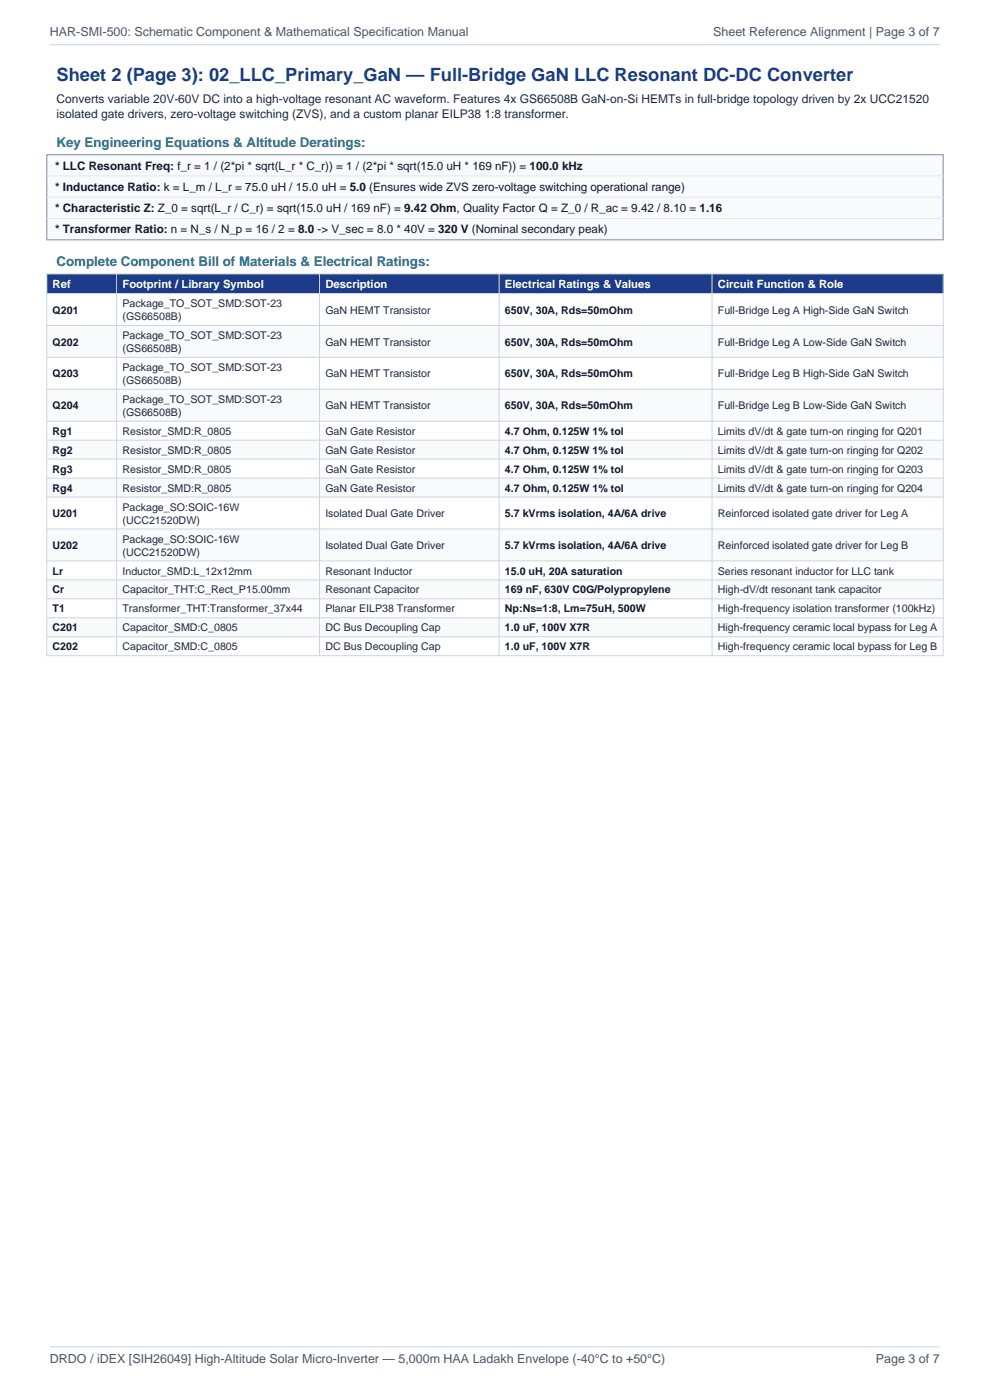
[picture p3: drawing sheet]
<svg xmlns="http://www.w3.org/2000/svg" width="210mm" height="297mm" viewBox="0 0 210 297" stroke-linecap="round" stroke-linejoin="round" font-family="sans-serif">
<defs><g id="words">
<text font-size="3.9" fill="#1e3a8a" x="12" y="17.3">Sheet 2 (Page 3): 02_LLC_Primary_GaN — Full-Bridge GaN LLC Resonant DC-DC Converter</text>
<g font-size="2.8" fill="#0f766e">
<text x="12" y="31.2">Key Engineering Equations &amp; Altitude Deratings:</text>
<text x="12" y="56.5">Complete Component Bill of Materials &amp; Electrical Ratings:</text>
</g>
<g font-size="2.6" fill="#4a5568">
<text x="10.6" y="7.7">HAR-SMI-500: Schematic Component &amp; Mathematical Specification Manual</text>
<text x="151.3" y="7.7">Sheet Reference Alignment | Page 3 of 7</text>
<text x="10.6" y="289.2">DRDO / iDEX [SIH26049] High-Altitude Solar Micro-Inverter — 5,000m HAA Ladakh Envelope (-40°C to +50°C)</text>
<text x="185.8" y="289.2">Page 3 of 7</text>
</g>
<g font-size="2.5" fill="#1e293b">
<text x="12" y="21.8">Converts variable 20V-60V DC into a high-voltage resonant AC waveform. Features 4x GS66508B GaN-on-Si HEMTs in full-bridge topology driven by 2x UCC21520</text>
<text x="12" y="25.1">isolated gate drivers, zero-voltage switching (ZVS), and a custom planar EILP38 1:8 transformer.</text>
</g>
<g font-size="2.5" fill="#0f172a">
<text x="11.7" y="36">* LLC Resonant Freq: f_r = 1 / (2*pi * sqrt(L_r * C_r)) = 1 / (2*pi * sqrt(15.0 uH * 169 nF)) = 100.0 kHz</text>
<text x="11.7" y="40.5">* Inductance Ratio: k = L_m / L_r = 75.0 uH / 15.0 uH = 5.0 (Ensures wide ZVS zero-voltage switching operational range)</text>
<text x="11.7" y="45">* Characteristic Z: Z_0 = sqrt(L_r / C_r) = sqrt(15.0 uH / 169 nF) = 9.42 Ohm, Quality Factor Q = Z_0 / R_ac = 9.42 / 8.10 = 1.16</text>
<text x="11.7" y="49.5">* Transformer Ratio: n = N_s / N_p = 16 / 2 = 8.0 -&gt; V_sec = 8.0 * 40V = 320 V (Nominal secondary peak)</text>
</g>
<g font-size="2.4" fill="#fff">
<text x="11.2" y="61.1">Ref</text>
<text x="26" y="61.1">Footprint / Library Symbol</text>
<text x="69" y="61.1">Description</text>
<text x="107.1" y="61.1">Electrical Ratings &amp; Values</text>
<text x="152.3" y="61.1">Circuit Function &amp; Role</text>
</g>
<g font-size="2.3" fill="#1e293b">
<text x="26" y="65.2">Package_TO_SOT_SMD:SOT-23</text>
<text x="26" y="67.9">(GS66508B)</text>
<text x="26" y="71.9">Package_TO_SOT_SMD:SOT-23</text>
<text x="69" y="66.5">GaN HEMT Transistor</text>
<text x="152.3" y="66.5">Full-Bridge Leg A High-Side GaN Switch</text>
<text x="26" y="74.7">(GS66508B)</text>
<text x="69" y="73.3">GaN HEMT Transistor</text>
<text x="152.3" y="73.3">Full-Bridge Leg A Low-Side GaN Switch</text>
<text x="26" y="78.7">Package_TO_SOT_SMD:SOT-23</text>
<text x="26" y="81.5">(GS66508B)</text>
<text x="69" y="80.1">GaN HEMT Transistor</text>
<text x="152.3" y="80.1">Full-Bridge Leg B High-Side GaN Switch</text>
<text x="26" y="85.5">Package_TO_SOT_SMD:SOT-23</text>
<text x="26" y="88.2">(GS66508B)</text>
<text x="69" y="86.9">GaN HEMT Transistor</text>
<text x="152.3" y="86.9">Full-Bridge Leg B Low-Side GaN Switch</text>
<text x="26" y="92.3">Resistor_SMD:R_0805</text>
<text x="69" y="92.3">GaN Gate Resistor</text>
<text x="152.3" y="92.3">Limits dV/dt &amp; gate turn-on ringing for Q201</text>
<text x="26" y="96.3">Resistor_SMD:R_0805</text>
<text x="26" y="100.3">Resistor_SMD:R_0805</text>
<text x="69" y="96.3">GaN Gate Resistor</text>
<text x="69" y="100.3">GaN Gate Resistor</text>
<text x="152.3" y="96.3">Limits dV/dt &amp; gate turn-on ringing for Q202</text>
<text x="152.3" y="100.3">Limits dV/dt &amp; gate turn-on ringing for Q203</text>
<text x="26" y="104.3">Resistor_SMD:R_0805</text>
<text x="69" y="104.3">GaN Gate Resistor</text>
<text x="152.3" y="104.3">Limits dV/dt &amp; gate turn-on ringing for Q204</text>
<text x="26" y="108.3">Package_SO:SOIC-16W</text>
<text x="26" y="111.1">(UCC21520DW)</text>
<text x="69" y="109.7">Isolated Dual Gate Driver</text>
<text x="152.3" y="109.7">Reinforced isolated gate driver for Leg A</text>
<text x="26" y="115.1">Package_SO:SOIC-16W</text>
<text x="26" y="117.9">(UCC21520DW)</text>
<text x="69" y="116.5">Isolated Dual Gate Driver</text>
<text x="152.3" y="116.5">Reinforced isolated gate driver for Leg B</text>
<text x="26" y="121.9">Inductor_SMD:L_12x12mm</text>
<text x="26" y="125.9">Capacitor_THT:C_Rect_P15.00mm</text>
<text x="69" y="121.9">Resonant Inductor</text>
<text x="69" y="125.9">Resonant Capacitor</text>
<text x="152.3" y="121.9">Series resonant inductor for LLC tank</text>
<text x="152.3" y="125.9">High-dV/dt resonant tank capacitor</text>
<text x="26" y="129.9">Transformer_THT:Transformer_37x44</text>
<text x="69" y="129.9">Planar EILP38 Transformer</text>
<text x="152.3" y="129.9">High-frequency isolation transformer (100kHz)</text>
<text x="26" y="133.9">Capacitor_SMD:C_0805</text>
<text x="26" y="138">Capacitor_SMD:C_0805</text>
<text x="69" y="133.9">DC Bus Decoupling Cap</text>
<text x="69" y="138">DC Bus Decoupling Cap</text>
<text x="152.3" y="133.9">High-frequency ceramic local bypass for Leg A</text>
<text x="152.3" y="138">High-frequency ceramic local bypass for Leg B</text>
</g>
<g font-size="2.3" fill="#0f172a">
<text x="11.2" y="66.5">Q201</text>
<text x="107.1" y="66.5">650V, 30A, Rds=50mOhm</text>
<text x="11.2" y="73.3">Q202</text>
<text x="107.1" y="73.3">650V, 30A, Rds=50mOhm</text>
<text x="11.2" y="80.1">Q203</text>
<text x="107.1" y="80.1">650V, 30A, Rds=50mOhm</text>
<text x="11.2" y="86.9">Q204</text>
<text x="107.1" y="86.9">650V, 30A, Rds=50mOhm</text>
<text x="11.2" y="92.3">Rg1</text>
<text x="107.1" y="92.3">4.7 Ohm, 0.125W 1% tol</text>
<text x="11.2" y="96.3">Rg2</text>
<text x="11.2" y="100.3">Rg3</text>
<text x="107.1" y="96.3">4.7 Ohm, 0.125W 1% tol</text>
<text x="107.1" y="100.3">4.7 Ohm, 0.125W 1% tol</text>
<text x="11.2" y="104.3">Rg4</text>
<text x="107.1" y="104.3">4.7 Ohm, 0.125W 1% tol</text>
<text x="11.2" y="109.7">U201</text>
<text x="107.1" y="109.7">5.7 kVrms isolation, 4A/6A drive</text>
<text x="11.2" y="116.5">U202</text>
<text x="107.1" y="116.5">5.7 kVrms isolation, 4A/6A drive</text>
<text x="11.2" y="121.9">Lr</text>
<text x="11.2" y="125.9">Cr</text>
<text x="107.1" y="121.9">15.0 uH, 20A saturation</text>
<text x="107.1" y="125.9">169 nF, 630V C0G/Polypropylene</text>
<text x="11.2" y="129.9">T1</text>
<text x="107.1" y="129.9">Np:Ns=1:8, Lm=75uH, 500W</text>
<text x="11.2" y="133.9">C201</text>
<text x="11.2" y="138">C202</text>
<text x="107.1" y="133.9">1.0 uF, 100V X7R</text>
<text x="107.1" y="138">1.0 uF, 100V X7R</text>
</g>
</g></defs>
<path d="M9.9 32.8h190.2v18.1h-190.2z" fill-rule="evenodd" fill="#f8fafc"/>
<path d="M9.9 32.8h190.2v18.1h-190.2z" fill="none" stroke="#94a3b8" stroke-width=".26"/>
<path d="M9.9 37.3h190.2M9.9 41.8h190.2M9.9 46.4h190.2" fill="none" stroke="#e2e8f0" stroke-width=".21"/>
<path d="M9.9 58.1h190.2v4.2h-190.2z" fill-rule="evenodd" fill="#1e3a8a"/>
<path d="M9.9 62.3h190.2v6.7h-190.2z" fill-rule="evenodd" fill="#fff"/>
<path d="M9.9 69h190.2v6.8h-190.2z" fill-rule="evenodd" fill="#f8fafc"/>
<path d="M9.9 75.8h190.2v6.8h-190.2z" fill-rule="evenodd" fill="#fff"/>
<path d="M9.9 82.6h190.2v6.8h-190.2z" fill-rule="evenodd" fill="#f8fafc"/>
<path d="M9.9 89.4h190.2v4h-190.2z" fill-rule="evenodd" fill="#fff"/>
<path d="M9.9 93.4h190.2v4h-190.2z" fill-rule="evenodd" fill="#f8fafc"/>
<path d="M9.9 97.4h190.2v4h-190.2z" fill-rule="evenodd" fill="#fff"/>
<path d="M9.9 101.4h190.2v4h-190.2z" fill-rule="evenodd" fill="#f8fafc"/>
<path d="M9.9 105.4h190.2v6.8h-190.2z" fill-rule="evenodd" fill="#fff"/>
<path d="M9.9 112.2h190.2v6.8h-190.2z" fill-rule="evenodd" fill="#f8fafc"/>
<path d="M9.9 119h190.2v4h-190.2z" fill-rule="evenodd" fill="#fff"/>
<path d="M9.9 123h190.2v4h-190.2z" fill-rule="evenodd" fill="#f8fafc"/>
<path d="M9.9 127h190.2v4.1h-190.2z" fill-rule="evenodd" fill="#fff"/>
<path d="M9.9 131.1h190.2v4h-190.2z" fill-rule="evenodd" fill="#f8fafc"/>
<path d="M9.9 135.1h190.2v4h-190.2z" fill-rule="evenodd" fill="#fff"/>
<g fill="none" stroke="#cbd5e1" stroke-width=".21">
<path d="M10.6 9.5h188.7M9.9 58.1h190.2v81h-190.2zM24.7 58.1v81M67.8 58.1v81M105.9 58.1v81M151 58.1v81M9.9 62.3h190.2M9.9 69h190.2M9.9 75.8h190.2M9.9 82.6h190.2M9.9 89.4h190.2M9.9 93.4h190.2"/>
<path d="M9.9 97.4h190.2M9.9 101.4h190.2M9.9 105.4h190.2M9.9 112.2h190.2M9.9 119h190.2M9.9 123h190.2M9.9 127h190.2M9.9 131.1h190.2M9.9 135.1h190.2M10.6 285.7h188.7"/>
</g>
<use href="#words"/>
</svg>
